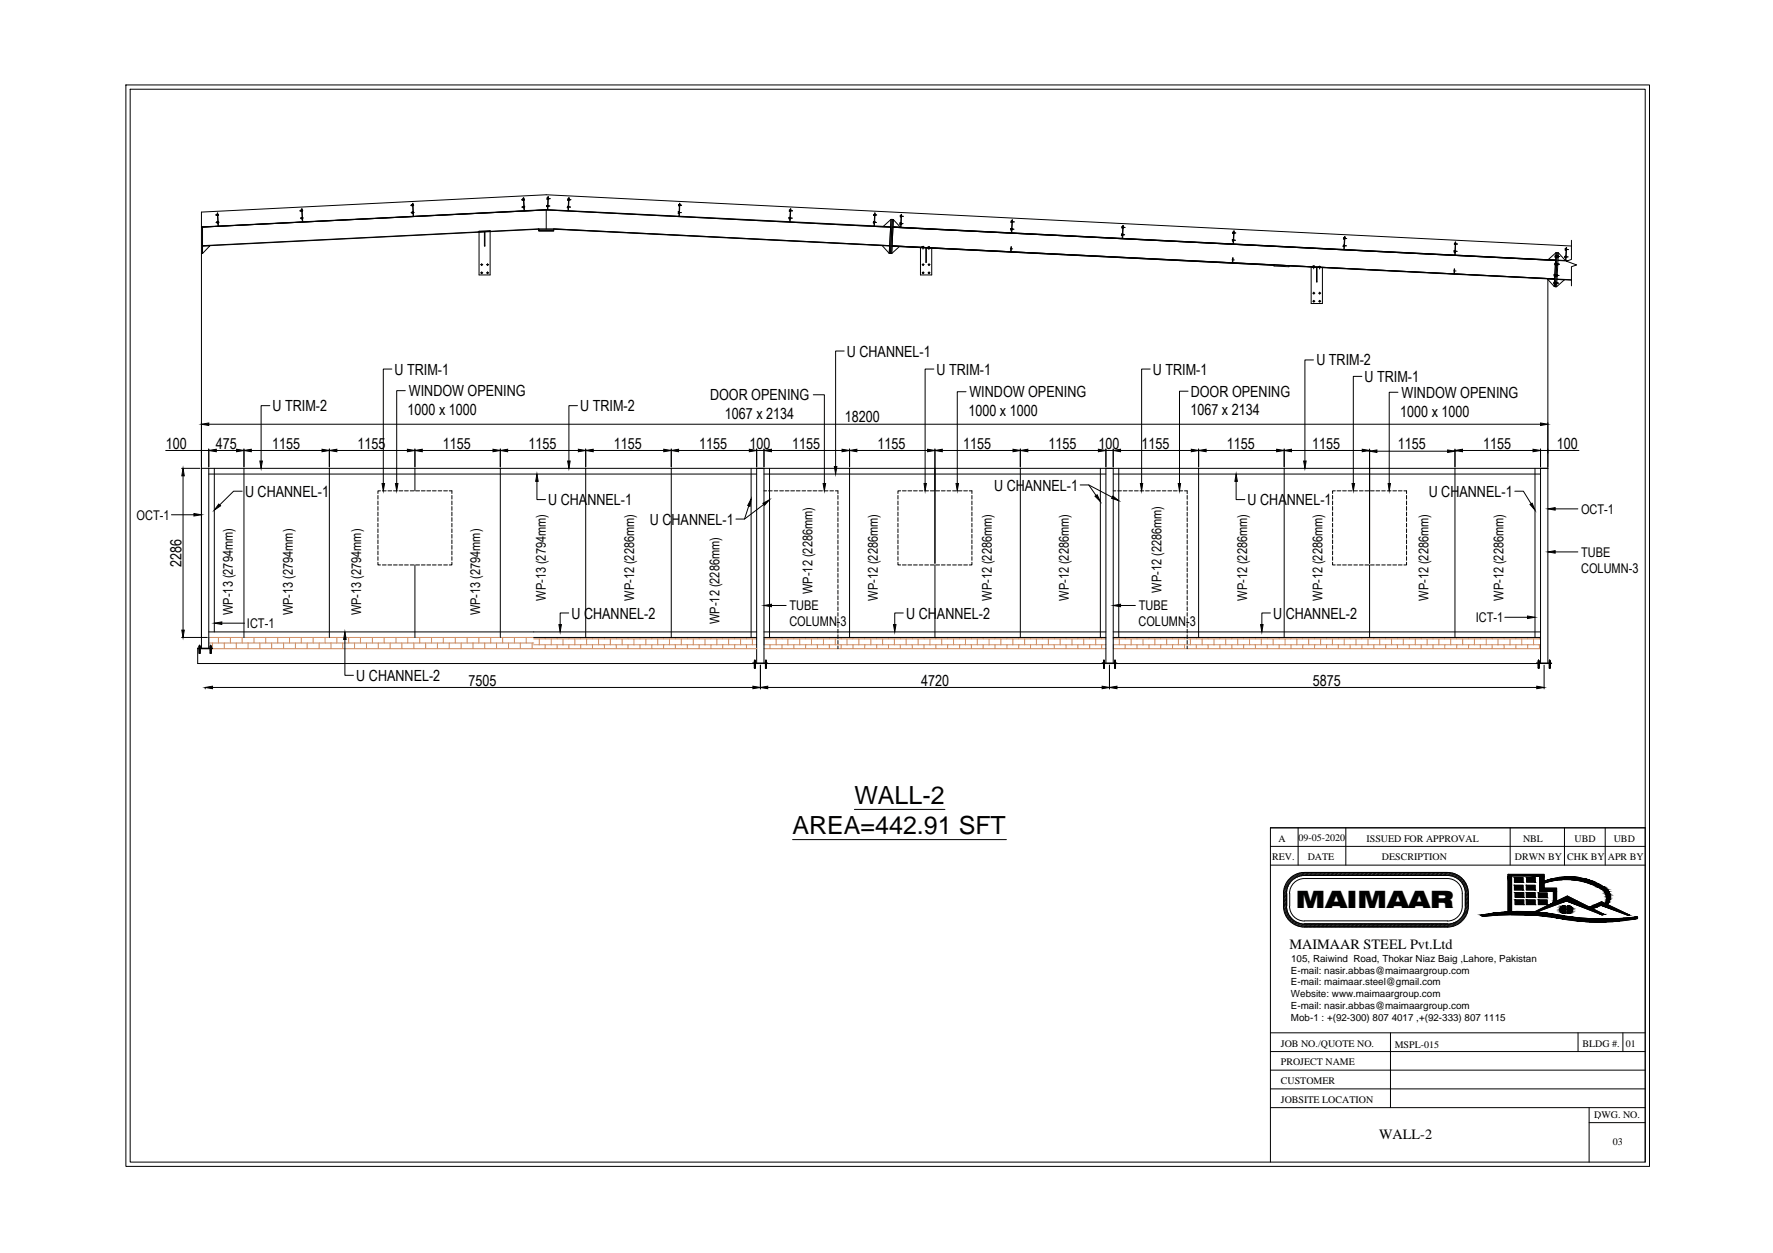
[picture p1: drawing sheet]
<svg xmlns="http://www.w3.org/2000/svg" width="420mm" height="297mm" viewBox="0 0 420 297" stroke-linecap="round" stroke-linejoin="round" font-family="sans-serif">
<defs><g id="words">
<g font-size="5.9">
<text x="202.5" y="190.7">WALL-2</text>
<text x="187.8" y="197.8">AREA=442.91 SFT</text>
</g>
<text font-size="5.7" x="307.1" y="215.2">MAIMAAR</text>
<g font-size="3.6">
<text x="93.5" y="88.8">U TRIM-1</text>
<text x="200.7" y="84.6">U CHANNEL-1</text>
<text x="221.9" y="88.8">U TRIM-1</text>
<text x="273.2" y="88.8">U TRIM-1</text>
<text x="311.9" y="86.6">U TRIM-2</text>
<text x="96.9" y="94">WINDOW OPENING</text>
<text x="168.3" y="94.9">DOOR OPENING</text>
<text x="229.7" y="94.2">WINDOW OPENING</text>
<text x="282.2" y="94.1">DOOR OPENING</text>
<text x="323.4" y="90.5">U TRIM-1</text>
<text x="332.1" y="94.3">WINDOW OPENING</text>
<text x="64.6" y="97.5">U TRIM-2</text>
<text x="96.6" y="98.4">1000 x 1000</text>
<text x="137.5" y="97.5">U TRIM-2</text>
<text x="171.8" y="99.3">1067 x 2134</text>
<text x="200.2" y="100.1">18200</text>
<text x="229.5" y="98.6">1000 x 1000</text>
<text x="282.1" y="98.5">1067 x 2134</text>
<text x="331.8" y="98.7">1000 x 1000</text>
<text x="39.3" y="106.4">100</text>
<text x="51.2" y="106.4">475</text>
<text x="64.5" y="106.4">1155</text>
<text x="84.7" y="106.4">1155</text>
<text x="105" y="106.4">1155</text>
<text x="125.3" y="106.4">1155</text>
<text x="145.5" y="106.4">1155</text>
<text x="165.7" y="106.4">1155</text>
<text x="177.6" y="106.4">100</text>
<text x="187.7" y="106.4">1155</text>
<text x="208" y="106.4">1155</text>
<text x="228.2" y="106.4">1155</text>
<text x="248.5" y="106.4">1155</text>
<text x="260.3" y="106.4">100</text>
<text x="270.5" y="106.4">1155</text>
<text x="290.7" y="106.4">1155</text>
<text x="311" y="106.4">1155</text>
<text x="331.2" y="106.5">1155</text>
<text x="351.5" y="106.4">1155</text>
<text x="368.9" y="106.4">100</text>
<text x="58.1" y="117.8">U CHANNEL-1</text>
<text x="129.9" y="119.8">U CHANNEL-1</text>
<text x="235.6" y="116.3">U CHANNEL-1</text>
<text x="295.6" y="119.8">U CHANNEL-1</text>
<text x="338.6" y="117.8">U CHANNEL-1</text>
<text x="154" y="124.4">U CHANNEL-1</text>
<text x="43" y="134.4" transform="rotate(-90 43 134.4)">2286</text>
<text x="135.4" y="146.7">U CHANNEL-2</text>
<text x="214.7" y="146.7">U CHANNEL-2</text>
<text x="301.7" y="146.7">U CHANNEL-2</text>
<text x="84.4" y="161.4">U CHANNEL-2</text>
<text x="111" y="162.6">7505</text>
<text x="218.3" y="162.6">4720</text>
<text x="311.1" y="162.6">5875</text>
</g>
<g font-size="3.4">
<text x="305.5" y="224.9">MAIMAAR STEEL Pvt.Ltd</text>
<text x="326.8" y="270.1">WALL-2</text>
</g>
<g font-size="3.2">
<text x="32.4" y="123.2">OCT-1</text>
<text x="374.7" y="121.8">OCT-1</text>
<text x="374.7" y="132">TUBE</text>
<text x="374.7" y="135.8">COLUMN-3</text>
<text x="129.4" y="142.4" transform="rotate(-90 129.4 142.4)">WP-13 (2794mm)</text>
<text x="150.3" y="142.4" transform="rotate(-90 150.3 142.4)">WP-12 (2286mm)</text>
<text x="192.5" y="140.8" transform="rotate(-90 192.5 140.8)">WP-12 (2286mm)</text>
<text x="208" y="142.4" transform="rotate(-90 208 142.4)">WP-12 (2286mm)</text>
<text x="235.1" y="142.4" transform="rotate(-90 235.1 142.4)">WP-12 (2286mm)</text>
<text x="253.3" y="142.4" transform="rotate(-90 253.3 142.4)">WP-12 (2286mm)</text>
<text x="275.2" y="140.5" transform="rotate(-90 275.2 140.5)">WP-12 (2286mm)</text>
<text x="295.5" y="142.4" transform="rotate(-90 295.5 142.4)">WP-12 (2286mm)</text>
<text x="313.4" y="142.4" transform="rotate(-90 313.4 142.4)">WP-12 (2286mm)</text>
<text x="338.5" y="142.4" transform="rotate(-90 338.5 142.4)">WP-12 (2286mm)</text>
<text x="356.3" y="142.4" transform="rotate(-90 356.3 142.4)">WP-12 (2286mm)</text>
<text x="55.2" y="145.8" transform="rotate(-90 55.2 145.8)">WP-13 (2794mm)</text>
<text x="58.5" y="148.9">ICT-1</text>
<text x="69.4" y="145.9" transform="rotate(-90 69.4 145.9)">WP-13 (2794mm)</text>
<text x="85.6" y="145.9" transform="rotate(-90 85.6 145.9)">WP-13 (2794mm)</text>
<text x="113.8" y="145.9" transform="rotate(-90 113.8 145.9)">WP-13 (2794mm)</text>
<text x="170.5" y="147.9" transform="rotate(-90 170.5 147.9)">WP-12 (2286mm)</text>
<text x="187.1" y="148.5">COLUMN-3</text>
<text x="187.1" y="144.6">TUBE</text>
<text x="269.8" y="148.5">COLUMN-3</text>
<text x="269.9" y="144.6">TUBE</text>
<text x="349.7" y="147.5">ICT-1</text>
</g>
<g font-size="2.4">
<text x="301.5" y="203.9">REV.</text>
<text x="303" y="199.5">A</text>
<text x="307.7" y="199.4">09-05-2020</text>
<text x="309.9" y="203.9">DATE</text>
<text x="323.8" y="199.5">ISSUED FOR APPROVAL</text>
<text x="327.5" y="203.9">DESCRIPTION</text>
<text x="359" y="203.9">DRWN BY</text>
<text x="360.9" y="199.5">NBL</text>
<text x="371.4" y="203.9">CHK BY</text>
<text x="373.2" y="199.5">UBD</text>
<text x="381" y="203.9">APR BY</text>
<text x="382.4" y="199.5">UBD</text>
<text x="303.5" y="248.1">JOB NO./QUOTE NO.</text>
<text x="330.5" y="248.4">MSPL-015</text>
<text x="375" y="248.1">BLDG #.</text>
<text x="385.3" y="248.1">01</text>
<text x="303.5" y="252.5">PROJECT NAME</text>
<text x="303.5" y="256.9">CUSTOMER</text>
<text x="303.5" y="261.4">JOBSITE LOCATION</text>
<text x="377.8" y="265">DWG. NO.</text>
<text x="382.2" y="271.3">03</text>
</g>
<g font-size="2.3">
<text x="306" y="228">105, Raiwind Road, Thokar Niaz Baig ,Lahore, Pakistan</text>
<text x="305.9" y="230.8">E-mail: nasir.abbas@maimaargroup.com</text>
<text x="305.9" y="233.6">E-mail: maimaar.steel@gmail.com</text>
<text x="305.9" y="236.5">Website: www.maimaargroup.com</text>
<text x="305.9" y="239.3">E-mail: nasir.abbas@maimaargroup.com</text>
<text x="305.9" y="242">Mob-1 : +(92-300) 807 4017 ,+(92-333) 807 1115</text>
</g>
</g></defs>
<!-- layer: brick HATCH -->
<g fill="none" stroke="#cd875b" stroke-width=".24">
<path d="M47.7 153.8h131.6M49.5 152.4h77M50.4 152.4v1.4M51.8 151.1v1.3M53.2 152.4v1.4M54.6 151.1v1.3M56 152.4v1.4M57.4 151.1v1.3M58.8 152.4v1.4M60.2 151.1v1.3M61.6 152.4v1.4M63 151.1v1.3"/>
<path d="M64.4 152.4v1.4M65.8 151.1v1.3M67.2 152.4v1.4M68.6 151.1v1.3M70 152.4v1.4M71.4 151.1v1.3M72.8 152.4v1.4M74.2 151.1v1.3M75.6 152.4v1.4M77 151.1v1.3M78.4 152.4v1.4M79.8 151.1v1.3"/>
<path d="M81.2 152.4v1.4M82.6 151.1v1.3M84 152.4v1.4M85.4 151.1v1.3M86.9 152.4v1.4M88.3 151.1v1.3M89.6 152.4v1.4M91 151.1v1.3M92.4 152.4v1.4M93.8 151.1v1.3M95.2 152.4v1.4M96.6 151.1v1.3"/>
<path d="M98.1 152.4v1.4M99.5 151.1v1.3M100.9 152.4v1.4M102.3 151.1v1.3M103.7 152.4v1.4M105.1 151.1v1.3M106.5 152.4v1.4M107.9 151.1v1.3M109.3 152.4v1.4M110.7 151.1v1.3M112.1 152.4v1.4M113.5 151.1v1.3"/>
<path d="M114.9 152.4v1.4M116.3 151.1v1.3M117.7 152.4v1.4M119.1 151.1v1.3M120.5 152.4v1.4M121.9 151.1v1.3M123.3 152.4v1.4M124.7 151.1v1.3M126.1 152.4v1.4M126.5 151.5h52.8M126.5 152.9h52.8M126.5 151.1h-77v2.7"/>
<path d="M127.8 151.5v1.4M129.2 151.1v.4M129.2 152.9v.9M130.6 151.5v1.4M132 151.1v.4M132 152.9v.9M133.4 151.5v1.4M134.8 151.1v.4M134.8 152.9v.9M136.2 151.5v1.4M137.6 151.1v.4M137.6 152.9v.9"/>
<path d="M139 151.5v1.4M140.4 151.1v.4M140.4 152.9v.9M141.8 151.5v1.4M143.2 151.1v.4M143.2 152.9v.9M144.6 151.5v1.4M146 151.1v.4M146 152.9v.9M147.4 151.5v1.4M148.8 151.1v.4M148.8 152.9v.9"/>
<path d="M150.2 151.5v1.4M151.7 151.1v.4M151.7 152.9v.9M153.1 151.5v1.4M154.5 151.1v.4M154.5 152.9v.9M155.9 151.5v1.4M157.3 151.1v.4M157.3 152.9v.9M158.7 151.5v1.4M160 151.1v.4M160 152.9v.9"/>
<path d="M161.4 151.5v1.4M162.9 151.1v.4M162.9 152.9v.9M164.3 151.5v1.4M165.7 151.1v.4M165.7 152.9v.9M167.1 151.5v1.4M168.5 151.1v.4M168.5 152.9v.9M169.9 151.5v1.4M171.3 151.1v.4M171.3 152.9v.9"/>
<path d="M172.7 151.5v1.4M174.1 151.1v.4M174.1 152.9v.9M175.5 151.5v1.4M176.9 151.1v.4M176.9 152.9v.9M178.3 151.5v1.4M181 151.5h81.1M181 152.9h81.1M181 153.8h81.1M181.1 151.5v1.4M182.5 151.1v.4"/>
<path d="M182.5 152.9v.9M183.9 151.5v1.4M185.3 151.1v.4M185.3 152.9v.9M186.7 151.5v1.4M188.1 151.1v.4M188.1 152.9v.9M189.5 151.5v1.4M190.9 151.1v.4M190.9 152.9v.9M192.3 151.5v1.4M193.7 151.1v.4"/>
<path d="M193.7 152.9v.9M195.1 151.5v1.4M196.5 151.1v.4M196.5 152.9v.9M197.9 151.5v1.4M199.3 151.1v.4M199.3 152.9v.9M200.7 151.5v1.4M202.1 151.1v.4M202.1 152.9v.9M203.5 151.5v1.4M204.9 151.1v.4"/>
<path d="M204.9 152.9v.9M206.4 151.5v1.4M207.8 151.1v.4M207.8 152.9v.9M209.2 151.5v1.4M210.6 151.1v.4M210.6 152.9v.9M211.9 151.5v1.4M213.3 151.1v.4M213.3 152.9v.9M214.7 151.5v1.4M216.2 151.1v.4"/>
<path d="M216.2 152.9v.9M217.6 151.5v1.4M219 151.1v.4M219 152.9v.9M220.4 151.5v1.4M221.8 151.1v.4M221.8 152.9v.9M223.2 151.5v1.4M224.6 151.1v.4M224.6 152.9v.9M226 151.5v1.4M227.4 151.1v.4"/>
<path d="M227.4 152.9v.9M228.8 151.5v1.4M230.2 151.1v.4M230.2 152.9v.9M231.6 151.5v1.4M233 151.1v.4M233 152.9v.9M234.4 151.5v1.4M235.8 151.1v.4M235.8 152.9v.9M237.2 151.5v1.4M238.6 151.1v.4"/>
<path d="M238.6 152.9v.9M240 151.5v1.4M241.4 151.1v.4M241.4 152.9v.9M242.8 151.5v1.4M244.2 151.1v.4M244.2 152.9v.9M245.6 151.5v1.4M247 151.1v.4M247 152.9v.9M248.4 151.5v1.4M249.8 151.1v.4"/>
<path d="M249.8 152.9v.9M251.2 151.5v1.4M252.6 151.1v.4M252.6 152.9v.9M254 151.5v1.4M255.4 151.1v.4M255.4 152.9v.9M256.8 151.5v1.4M258.2 151.1v.4M258.2 152.9v.9M259.7 151.5v1.4M261.1 151.1v.4"/>
<path d="M261.1 152.9v.9M263.8 151.5h101.3M263.8 152.9h101.3M263.8 153.8h101.3M263.8 151.1v.4M263.8 152.9v.9M265.2 151.5v1.4M266.6 151.1v.4M266.6 152.9v.9M268 151.5v1.4M269.4 151.1v.4M269.4 152.9v.9"/>
<path d="M270.9 151.5v1.4M272.3 151.1v.4M272.3 152.9v.9M273.7 151.5v1.4M275.1 151.1v.4M275.1 152.9v.9M276.5 151.5v1.4M277.9 151.1v.4M277.9 152.9v.9M279.3 151.5v1.4M280.7 151.1v.4M280.7 152.9v.9"/>
<path d="M282.1 151.5v1.4M283.5 151.1v.4M283.5 152.9v.9M284.9 151.5v1.4M286.3 151.1v.4M286.3 152.9v.9M287.7 151.5v1.4M289.1 151.1v.4M289.1 152.9v.9M290.5 151.5v1.4M291.9 151.1v.4M291.9 152.9v.9"/>
<path d="M293.3 151.5v1.4M294.7 151.1v.4M294.7 152.9v.9M296.1 151.5v1.4M297.5 151.1v.4M297.5 152.9v.9M298.9 151.5v1.4M300.3 151.1v.4M300.3 152.9v.9M301.7 151.5v1.4M303.1 151.1v.4M303.1 152.9v.9"/>
<path d="M304.5 151.5v1.4M305.9 151.1v.4M305.9 152.9v.9M307.3 151.5v1.4M308.7 151.1v.4M308.7 152.9v.9M310.1 151.5v1.4M311.5 151.1v.4M311.5 152.9v.9M313 151.5v1.4M314.4 151.1v.4M314.4 152.9v.9"/>
<path d="M315.8 151.5v1.4M317.1 151.1v.4M317.1 152.9v.9M318.5 151.5v1.4M319.9 151.1v.4M319.9 152.9v.9M321.3 151.5v1.4M322.7 151.1v.4M322.7 152.9v.9M324.2 151.5v1.4M325.6 151.1v.4M325.6 152.9v.9"/>
<path d="M327 151.5v1.4M328.4 151.1v.4M328.4 152.9v.9M329.8 151.5v1.4M331.2 151.1v.4M331.2 152.9v.9M332.6 151.5v1.4M334 151.1v.4M334 152.9v.9M335.4 151.5v1.4M336.8 151.1v.4M336.8 152.9v.9"/>
<path d="M338.2 151.5v1.4M339.6 151.1v.4M339.6 152.9v.9M341 151.5v1.4M342.4 151.1v.4M342.4 152.9v.9M343.8 151.5v1.4M345.2 151.1v.4M345.2 152.9v.9M346.6 151.5v1.4M348 151.1v.4M348 152.9v.9"/>
<path d="M349.4 151.5v1.4M350.8 151.1v.4M350.8 152.9v.9M352.2 151.5v1.4M353.6 151.1v.4M353.6 152.9v.9M355 151.5v1.4M356.4 151.1v.4M356.4 152.9v.9M357.8 151.5v1.4M359.2 151.1v.4M359.2 152.9v.9"/>
<path d="M360.6 151.5v1.4M362 151.1v.4M362 152.9v.9M363.4 151.5v1.4M364.8 151.1v.4M364.8 152.9v.9"/>
</g>
<!-- layer: Purlan -->
<g fill="none" stroke="#000" stroke-width=".24">
<path d="M47.7 60.1v91M49.5 111h317.3M49.5 112.4h129.8M50.8 111v38.8M178 111v40.1M181 112.4h81.1M182.4 111v40.1M260.8 111v40.1M263.8 112.4h101.3M265.1 111v40.1M363.8 111v40.1M49.5 149.8h129.8"/>
<path d="M126.5 151.1h52.8M181 149.8h81.1M181 151.1h81.1M263.8 149.8h101.3M263.8 151.1h101.3"/>
</g>
<!-- layer: at_Entity -->
<g fill="none" stroke="#000" stroke-width=".24">
<path d="M47.7 53.8l.3-.1v6.4h-.3zM48 58.3l1.8-.1-1.8 1.9zM48 53.8l81.4-4 81.7 4.1M51.1 51h.7M51.5 50.8h.1M51.5 50.5l.3 3.1zM51.5 50.8v.3M51.5 51.1h.1M51.6 51.1h.1M51.6 50.8h.1M51.6 52.8h.1M51.6 52.6h.1"/>
<path d="M51.6 50.8v.3M51.6 52.6v.2M51.7 52.8h.1M51.7 52.6h.1M51.7 52.6v.2M51.9 52.7h-.7M71.5 49.5l.2 3.1zM71.5 50.1h.1M71.5 49.8h.1M71.5 49.8v.3M71.6 50.1h.1M71.6 49.8h.1"/>
<path d="M71.6 51.8h.1M71.6 51.6h.1M71.6 49.8v.3M71.6 51.6v.2M71.7 51.8h.1M71.7 51.5h.1M71.7 51.5l-.1 .1M71.7 51.5v.3M71.7 49.9l-.6 .1M71.8 51.7h-.6M97.8 48.8h.1M97.8 48.5h.1"/>
<path d="M97.8 48.2l.2 3.1zM97.8 48.5v.3M97.9 48.8h.1M97.9 48.5h.1M97.9 50.5h.1M97.9 50.3h.1M97.9 48.5v.3M97.9 50.3v.2M97.9 50.2h.1M97.9 50.2v.1M97.9 50.2l.1 .3M98 50.5h.1"/>
<path d="M98 48.6l-.6 .1M98.1 50.4h-.7M113.5 55h.1M113.5 54.8l2.6-.1v10.5h-2.6zM114.8 54.9l-1.3 .1M114.8 54.9h.1v3.4h-.1zM116.1 54.8h.1M116.1 54.8l-1.3 .1M124 47.2h.1M124 46.9l.3 3zM124 47.2l.1 .2M124.1 47.4h.1"/>
<path d="M124.1 47.2h.1M124.1 49.2h.1M124.1 49h.1M124.1 47.2v.2M124.1 49v.2M124.2 49.2h.1M124.2 48.9h.1M124.2 48.9l-.1 .1M124.2 48.9v.3M124.3 47.3l-.7 .1M124.4 49.1h-.7M127.7 54.3h3.5v.3h-3.5z"/>
<path d="M127.7 54.6h3.5v.2h-3.5zM127.7 54.3l-79.7 3.9M127.7 54.3l-79.7 4M129.4 49.7l81.7 4M129.4 49.7l-81.7 4.1M129.4 49.7v4.6M129.6 48.8h.7M129.7 47.1h.7M129.7 49h.1M129.8 48.7h.1M129.8 48.7l-.1 .3M129.8 47.2h.1"/>
<path d="M129.8 49h.1M129.9 46.9h.1M129.9 48.7h.1M129.9 46.6l-.1 3.1zM129.9 46.9l-.1 .3M129.9 48.7l-.1 .3M129.9 47.2h.1M129.9 46.9v.3M131.2 54.3l79.6 3.9M131.2 54.3l79.6 4M134.5 49.1h.7M134.6 47.3l.7 .1"/>
<path d="M134.6 49.2h.1M134.7 48.9h.1M134.7 48.9l.1 .1M134.7 48.9l-.1 .3M134.7 47.4h.1M134.7 49.2h.1M134.8 47.2h.1M134.8 49h.1M134.8 46.9l-.2 3zM134.8 47.2l-.1 .2M134.8 49l-.1 .2M134.8 47.4h.1"/>
<path d="M134.9 47.2h.1M134.9 47.2l-.1 .2M160.8 50.4h.6M160.9 48.6l.6 .1M160.9 50.5h.1M160.9 50.2h.1M160.9 50.2l.1 .1M160.9 50.2v.3M161 48.8h.1M161 48.5h.1M161 50.5h.1M161 50.3h.1"/>
<path d="M161 48.2l-.1 3.1zM161 48.5v.3M161 50.3v.2M161.1 48.8h.1M161.1 48.5h.1M161.1 48.5v.3M187.1 51.7h.6M187.1 49.9l.7 .1M187.2 51.8h.1M187.2 51.5h.1M187.2 51.5l.1 .1M187.2 51.5v.3"/>
<path d="M187.3 50.1h.1M187.3 49.8h.1M187.3 51.8h.1M187.3 51.6h.1M187.3 49.8v.3M187.3 51.6v.2M187.3 49.5l-.2 3.1zM187.4 50.1h.1M187.4 49.8h.1M187.4 49.8v.3M207 52.7h.7M207.1 51h.7"/>
<path d="M207.2 52.8h.1M207.2 52.6h.1M207.2 52.6v.2M207.2 51.1h.1M207.3 50.8h.1M207.3 52.6h.1M207.3 50.8l-.1 .3M207.3 52.6l-.1 .2M207.3 50.5l-.2 3.1zM207.3 51.1h.1M207.4 50.8h.1M207.4 50.8l-.1 .3"/>
<path d="M209.1 58.2l1.6 1.9M210.8 58.2v.1M210.8 58.3l-.1 1.8M211.1 53.7v.2M211.1 53.9l-.3 4.3M211.1 52v1.7M211.1 52l-1.8 1.7M211.1 52h.3M211.1 52l-.4 8.1M211.4 58.3l157 7.8M211.4 58.3l90.5 4.5M211.4 58.3l90.5 4.6"/>
<path d="M211.4 52l.3 .1M211.4 52l-.4 8.1M211.6 53.8l157.1 7.9M211.6 53.8l157.1 8M211.7 52.1l-.4 8M211.7 52.1l1.7 1.8-1.8-.1M213.1 58.4l-1.8 1.7M213.3 53h.7M213.4 51.3h.7M213.5 53.2h.1M213.5 52.9h.1M213.5 52.9v.3"/>
<path d="M213.6 51.4h.1M213.6 51.1h.1M213.6 53.2h.1M213.6 52.9h.1M213.6 51.1v.3M213.6 52.9v.3M213.6 50.8l-.2 3.1zM218.1 58.7v6.5h2.7v-6.4M218.6 58.6h.1M218.6 58.5h.1M218.6 58.7h.1M218.6 58.5v.2"/>
<path d="M218.6 58.6h.3M218.6 58.5h.3M218.6 58.7h.3M218.8 58.4l-.1 .7M218.9 58.5h.1M218.9 58.6h.1M218.9 58.7h.1M218.9 58.5v.2M219.4 58.7h.1v3.5h-.1zM220 58.7h.1M220 58.6h.1M220 58.8h.1"/>
<path d="M220 58.6v.2M220 58.7h.3M220 58.6h.3M220 58.8h.3M220.2 58.4l-.1 .8M220.3 58.6h.1M220.3 58.7h.1M220.3 58.8h.1M220.3 58.6v.2M239.4 59h.6M239.5 59.5h.1M239.6 59.1h.1"/>
<path d="M239.6 58.8h.1M239.6 54.3h.7M239.6 58.5l-.1 1.2zM239.7 52.6h.7M239.7 54.5h.1M239.7 54.2h.1M239.7 54.2v.3M239.8 52.7h.1M239.8 52.4h.1M239.8 54.5h.1M239.8 54.2h.1M239.8 52.4v.3"/>
<path d="M239.8 54.2v.3M239.8 52.1l-.1 3.1zM239.9 52.7h.1M239.9 52.4h.1M239.9 52.4v.3M265.8 55.6l.7 .1M265.9 53.9h.7M266 55.8h.1M266 55.5h.1M266 55.5v.3M266.1 54h.1M266.1 55.8h.1"/>
<path d="M266.1 53.7h.1M266.1 55.5h.1M266.1 53.7v.3M266.1 55.5v.3M266.1 53.5v3h-.2zM266.2 54h.1M266.2 53.7h.1M266.2 53.7v.3M292.1 56.9l.7 .1M292.2 55.2h.6M292.3 57.1h.1M292.3 56.8h.1"/>
<path d="M292.3 56.8v.3M292.3 55.3h.1M292.3 55.1h.1M292.3 55.1v.2M292.4 54.8l-.2 3zM292.4 55.3h.1M292.4 55.1h.1M292.4 55.1v.2M318.4 58.2l.7 .1M318.5 56.5h.6M318.5 58.4h.1M318.5 58.2h.1"/>
<path d="M318.5 58.2v.2M318.6 56.6h.1M318.6 58.4h.1M318.6 56.4h.1M318.6 58.2h.1M318.6 56.1l-.1 3zM318.6 56.4v.2M318.6 58.2v.2M318.7 56.6h.1M318.7 56.4h.1M318.7 56.4v.2M344.7 59.5l.6 .1"/>
<path d="M344.7 57.8l.7 .1M344.8 59.7h.1M344.8 59.5h.1M344.8 59.5v.2M344.9 57.9h.1M344.9 57.7h.1M344.9 59.7h.1M344.9 59.5h.1M344.9 57.4l-.2 3zM344.9 57.7v.2M344.9 59.5v.2M345 57.9h.1"/>
<path d="M345 57.7h.1M345 57.7v.2M368.8 59.9l-1.9 1.6 1.8 .2M368.8 59.9l-.1 1.8M368.8 59.9h.2M368.8 59.9l-.5 8M369 59.9l-.4 8.1M369 59.9h.3M369.3 59.9l-.4 8.1M369.3 59.9l1.7 1.9M371 59.1l.7 .1M371.1 59.3h.1"/>
<path d="M371.1 59h.1M371.1 59v.3M371.2 58.7l-.2 3.1zM371.2 59.3h.1M371.2 59h.1M371.2 59v.3M113.9 62.7h.5M113.9 64.7h.5M114.2 62.5v.5M114.2 64.4v.5M115.3 62.7h.5M115.3 64.7h.5"/>
<path d="M115.6 62.5v.5M115.6 64.4v.5M210.7 60.1h.3M211 60.1h.3M218.5 62.7h.5M218.5 64.7h.5M218.8 62.5v.5M218.8 64.4v.5M219.9 62.7h.5M219.9 64.7h.5M220.2 62.5v.5M220.2 64.4v.5"/>
<path d="M292 61.6h.5M292 62.1h.1M292.1 61.7l.1 .1M292.1 61.5h.1M292.1 61.2h.1l-.2 1.1zM301.9 62.8v.3l3.6 .1v-.2M301.9 62.8l3.6 .2M305.5 63l62.9 3.1M305.5 63.1l62.9 3.1M310.7 63.3v8.7h2.7v-8.6M311.1 69.5h.5M311.1 71.4h.5"/>
<path d="M311.2 63.3h.1M311.2 63.1h.1M311.2 63.4h.1M311.2 63.1v.3M311.2 63.4h.3M311.2 63.3h.3M311.2 63.1h.3M311.3 63v.7M311.3 69.2v.6M311.3 71.2v.5M311.5 63.1h.1M311.5 63.3h.1"/>
<path d="M311.5 63.4h.1M311.5 63.1v.3M312 63.4v3.4h.1v-3.4h-.1M312.5 69.5h.5M312.5 71.4h.5M312.6 63.3h.1M312.6 63.2h.1M312.6 63.4h.1M312.6 63.2v.2M312.6 63.3h.3M312.6 63.2h.3M312.6 63.4h.3"/>
<path d="M312.7 63.1v.7M312.7 69.2v.6M312.7 71.2v.5M312.9 63.2h.1M312.9 63.3h.1M312.9 63.4h.1M312.9 63.2v.2M344.5 64.2h.5M344.6 64.8h.1M344.6 64.3l.1 .1M344.6 64.1h.1M344.6 63.8l.1 1.1z"/>
<path d="M366.8 66.3v44.7M368.2 67.1h1.1M368.3 65.2l1.1 .1M368.3 67.9l.3 .1M368.4 67.3h.1M368.4 66.9h.1M368.4 67.3h.5M368.4 66.9h.3M368.4 66.9v.4M368.4 66.2l-.1 1.7M368.4 66.1v.1M368.4 62.6h1.2"/>
<path d="M368.4 66.2l-1.7-.1 1.6 1.8M368.5 65.4h.1M368.5 65.1h.1M368.5 65.1v.3M368.5 65.4h.3M368.5 65.1h.3M368.5 60.8h1.1M368.6 62.8h.1M368.6 62.8h.3M368.6 62.4h.1M368.6 62.4l.3 .1M368.6 62.4v.4"/>
<path d="M368.6 68h.3M368.7 60.9h.1M368.7 67.3h.1M368.7 66.9h.1M368.7 61.7l-.3 4.4M368.7 60.9h.6M368.7 66.9l.3 .1M368.7 66.9v.4M368.7 60.6h.1M368.7 60.6h.3M368.7 60.6v.3M368.8 65.4h.1"/>
<path d="M368.8 65.1h.1M368.8 65.4h.2M368.8 65.1h.2M368.8 65.1v.3M368.9 62.8h.1M368.9 62.5h.1M368.9 62.8h.2M368.9 62.5h.3M368.9 62.5v.3M368.9 67.3h.1M369 60.9h.1M369 60.6h.1"/>
<path d="M369 67h.1M369 60.6h.3M369 60.6v.3M369 67l-.1 .3M369 65.4h.1M369 65.1h.1M369 65.1v.3M369.1 62.8h.1M369.2 62.5h.1M369.2 62.5l-.1 .3M369.3 60.9h.1M369.3 60.6h.1"/>
<path d="M369.3 60.6v.3M370.7 66.3l-1.8 1.7M370.9 60.9h.7M371 61h.1M371 60.8h.1M371 60.8v.2M371.1 61h.1M371.1 60.8h.1M371.1 60.8v.2M371.6 61.8l-2.4-.1 2.2 .2M372.4 66.3l-3.4-.1 3.4 .2"/>
<circle cx="114.1" cy="62.7" r=".11"/>
<circle cx="114.1" cy="64.7" r=".11"/>
<circle cx="115.5" cy="62.7" r=".11"/>
<circle cx="115.5" cy="64.7" r=".11"/>
<circle cx="218.7" cy="62.7" r=".11"/>
<circle cx="218.7" cy="64.7" r=".11"/>
<circle cx="220.1" cy="62.7" r=".11"/>
<circle cx="220.1" cy="64.7" r=".11"/>
<circle cx="311.3" cy="69.5" r=".11"/>
<circle cx="311.3" cy="71.4" r=".11"/>
<circle cx="312.7" cy="69.5" r=".11"/>
<circle cx="312.7" cy="71.4" r=".11"/>
</g>
<!-- layer: Outer Line -->
<path d="M129.4 49.8l-81.4 4M211.4 58.4l90.5 4.5M372.4 57v4.5l-1.2 .4 2.4 .9-1.2 .4v4.6M47.7 153.7v-42.7h1.8v42.7M179.3 157.2v-46.2h1.7v46.2M262.1 157.2v-46.2h1.7v46.2M365.1 157.2v-46.2h1.7v46.2" fill="none" stroke="#000" stroke-width=".24"/>
<!-- layer: Roof Sheet1 -->
<path d="M47.7 50.3l81.7-4.1 243 12.1" fill="none" stroke="#000" stroke-width=".24"/>
<!-- layer: HATCH -->
<path d="M46.8 153.8v3.5h317.4" fill="none" stroke="#000" stroke-width=".24"/>
<!-- layer: Thin -->
<g fill="#000" stroke="#000" stroke-width=".24">
<path d="M51.8 119.5l.5 .4-1.5 1zM61.6 109.3h.6l-.3 1.7zM90.5 114.6h.6l-.3 1.8zM93.7 114.6h.6l-.3 1.8zM127.2 112.4l.3 1.7h-.6zM134.5 109.3h.6l-.3 1.7zM178 118.3l-.3 1.7-.5-.2zM180.8 119.3l1.6-.8-1.2 1.3zM195.1 114.6h.6l-.3 1.8zM197.7 110.6h.6l-.3 1.8zM219 114.6h.5l-.3 1.8zM226.6 114.6h.5l-.2 1.8z"/>
<path d="M259.5 117.6l.5-.3 .8 1.6zM263.7 117.6l1.4 1.1-1.7-.6zM270.2 114.6h.6l-.3 1.8zM279.2 114.6h.6l-.3 1.8zM292.9 112.4l.3 1.7h-.6zM308.9 109.3h.6l-.3 1.7zM320.4 114.6h.6l-.3 1.8zM329 114.6h.5l-.3 1.8zM362.6 119.6l.5-.3 .7 1.6zM46 121.7l1.7 .3-1.7 .3zM366.8 130.8l1.7-.3v.6zM366.8 120.6l1.7-.3v.6z"/>
<path d="M50.8 147.7l1.8-.3v.6zM81.7 149.8l.3 1.8h-.6zM132.4 148.1h.6l-.3 1.7zM181 143.5l1.8-.3v.6zM211.7 148.1h.6l-.3 1.7zM263.8 143.5l1.7-.3v.6zM298.7 148.1h.6l-.3 1.7zM362 146l1.8 .3-1.8 .3z"/>
</g>
<g fill="none" stroke="#000" stroke-width=".24">
<path d="M47.7 50.3v3.5M64 96.2h-2.1v13.1M92.9 87.5h-2.1v27.1M96 92.6h-2v22M136.8 96.2h-2v13.1M192.7 93.6h2.7v21M200.1 83.2h-2.1v27.4M221.3 87.5h-2.1v27.1M228.9 92.9h-2v21.7M272.6 87.5h-2.1v27.1M281.5 92.7h-2v21.9M311.3 85.3h-2.1v24"/>
<path d="M322.7 89.2h-2v25.4M331.3 93h-2.1v21.6M57.4 116.4h-2l-3.3 3.3M127.2 114.1v4.3h2.1M177.4 119.9l-1 3.1h-2M181 119.6l-4.6 3.4M256 115h2l5.6 2.9M258 115l1.7 2.5M292.9 114.1v4.3h2.1M359 116.4h2l1.8 3M40.6 122h5.4M368.5 130.8h5.4"/>
<path d="M368.5 120.6h5.4M52.6 147.7h5.3M81.7 151.6v8.5h2.1M134.8 145.3h-2.1v2.8M182.8 143.5h3.5M214.1 145.3h-2.1v2.8M265.5 143.5h3.6M301.1 145.3h-2.1v2.8M356.6 146.3h5.4"/>
</g>
<!-- layer: Base Plate -->
<path d="M46.8 153.7h3.6v.1h-3.6zM178.4 157.2h3.5v.1h-3.5zM261.2 157.2h3.5v.1h-3.5zM364.2 157.2h3.5v.1h-3.5z" fill="none" stroke="#000" stroke-width=".24"/>
<!-- layer: MISCEL -->
<g fill="none" stroke="#000" stroke-width=".24">
<path d="M47.2 153.1h.2v.2h-.2zM47.2 153.4h.2v.2h-.2zM47.2 153.7h.2v.1zM47.2 153.9h.2v.2h-.2zM47.2 154.5v.1h.2v-.1M47.2 154.7h.2v.2h-.2zM47.2 154.5h.2M47.2 154h.2M47.2 154.2h.2M47.2 154.2v.2M47.2 154.8h.2M47.2 153.5h.2"/>
<path d="M47.2 153.2h.2M47.2 153.3h.2M47.2 153.4h.2M47.3 154.5h.1M47.3 154.2h.1M47.3 154.3h.1M47.3 154.8h.1M47.3 153.6h.1M47.3 153.7h.1M47.3 153.9h.1M47.3 152.9v1.7M47.3 154.7v.2"/>
<path d="M47.3 153.4h.1M47.4 153.1h.1M47.4 154.3l-.2-.1h.2v.2h-.2M47.4 154.3l-.2 .1M47.4 154.8h-.2M49.8 154.5h.2M49.8 154.3l.2-.1h-.2v.2h.2M49.8 154h.2M49.8 153.9h.2v.2h-.2zM49.8 154.2h.2M49.8 153.1h.2v.2h-.2zM49.8 154.7h.2v.2h-.2z"/>
<path d="M49.8 154.8h.2M49.8 154.5v.1h.2v-.1M49.8 153.4h.2v.2h-.2zM49.8 153.7h.2v.1zM49.8 153.5h.2M49.8 153.2h.2M49.8 153.3h.2M49.8 153.4h.2M49.8 154.3l.2 .1M49.9 154.5h.1M49.9 154.2h.1M49.9 154.3h.1"/>
<path d="M49.9 154.8h.1M49.9 153.6h.1M49.9 153.7h.1M49.9 153.9h.1M49.9 153.4h.1M49.9 152.9v1.7M49.9 154.7v.2M50 153.1h.1M50 154.2v.2M178.8 156.7l.2-.1v.2h-.2zM178.8 157l.2-.1v.2zM178.8 157.2h.2v.1h-.2z"/>
<path d="M178.8 157.4h.2v.2h-.2zM178.8 157.7h.2v.2M178.8 158h.2v.1h-.2zM178.8 158.2h.2v.2h-.2zM178.8 158h.2M178.8 157.8h.2M178.8 158.3h.2M178.8 158.2h.2M178.8 157.2h.2M178.8 157.3h.2M178.8 156.7h.2M178.8 157.8h.1"/>
<path d="M178.8 157.9h.1M178.8 158.2h.1M178.8 158.4h.1M178.8 158.1h.1M178.8 157.1h.1M178.8 157.5h.1M178.8 156.7h.1M178.8 156.9h.1M178.8 157h.1M178.9 158l-.1 .1M178.9 157.6h-.1M178.9 157.7h-.1"/>
<path d="M178.9 156.4v.1M178.9 156.6v1.5M178.9 158.2v.2M179 157.5l-.2 .1h.2M179 157.7h-.2v.2M179 156.7l-.2 .1M179 156.9h-.2M181.4 158h.2M181.4 157.9h.2v.2h-.2zM181.4 157.5l.2 .1h-.2M181.4 157.4h.2v.2h-.2zM181.4 157.7h.2v.2"/>
<path d="M181.4 157.8h.2M181.4 158.3h.2M181.4 158.2h.2v.2h-.2zM181.4 158.2h.2M181.4 156.9l.2 .1zM181.4 157.2h.2v.1h-.2zM181.4 157.2h.2M181.4 157.3h.2M181.4 156.7h.2M181.4 156.7l.2 .1M181.4 156.9h.2M181.4 156.6h.2v.2h-.2z"/>
<path d="M181.4 156.6v.1M181.5 157.8h.1M181.5 157.9h.1M181.5 158.2v.2M181.5 158.4h.1M181.5 157.1h.1M181.5 157.5h.1M181.5 156.7h.1M181.5 156.9h.1M181.5 157h.1M181.5 158v.1M181.5 157.6h.1"/>
<path d="M181.5 157.7h.1M181.5 156.6v1.5M181.5 156.4v.1M181.6 157.7h-.2v.2M261.5 158h.2M261.5 157.9h.2v.2h-.2zM261.5 157.4h.2v.2h-.2zM261.5 157.7h.2v.2M261.5 157.8h.2M261.5 156.6h.2v.2h-.2zM261.5 158.3h.2M261.5 158.3l.2-.1v.2z"/>
<path d="M261.5 158.2h.2M261.5 156.9l.2 .1zM261.5 157.2h.2v.1h-.2zM261.5 157.2h.2M261.5 157.3h.2M261.5 156.7h.2M261.6 157.8h.1M261.6 157.9h.1M261.6 158.2h.1M261.6 158.4h.1M261.6 158.1h.1M261.6 157.1h.1"/>
<path d="M261.6 157.5h.1M261.6 156.7h.1M261.6 156.9h.1M261.6 157h.1M261.6 156.4v.1M261.6 156.6v1.5M261.6 158.2v.2M261.6 158v.1M261.6 157.6h.1M261.6 157.7h.1M261.7 157.5l-.2 .1h.2M261.7 157.7h-.2v.2"/>
<path d="M261.7 156.7l-.2 .1M261.7 156.9h-.2M264.1 158h.3M264.1 157.9h.3v.2h-.3zM264.1 157.5l.3 .1h-.3M264.1 157.4h.3v.2h-.3zM264.1 157.7h.3v.2M264.1 157.8h.3M264.1 156.6h.2l.1 .2h-.3zM264.1 158.3h.3M264.1 158.2h.3v.2h-.3zM264.1 158.2h.3"/>
<path d="M264.1 156.9l.3 .1zM264.1 157.2h.3v.1h-.3zM264.1 157.2h.3M264.1 157.3h.3M264.1 156.7h.3M264.1 156.7l.3 .1M264.1 156.9h.3M264.2 157.8h.1M264.2 157.9h.1M264.2 158.4h.1M264.2 156.6l.1 1.5M264.2 157.1h.1"/>
<path d="M264.2 157.5h.1M264.2 156.7h.1M264.2 156.9h.1M264.2 157h.1M264.2 158l.1 .1M264.2 157.6h.1M264.2 157.7h.1M264.2 156.4v.1M264.3 158.2l-.1 .2M264.4 157.7h-.3v.2M364.5 158h.2M364.5 157.9h.2v.2h-.2z"/>
<path d="M364.5 157.4h.2v.2h-.2zM364.5 157.7h.2v.2M364.5 157.8h.2M364.5 156.6l.2 .1v.1h-.2zM364.5 158.3h.2M364.5 158.3l.2-.1v.2zM364.5 158.2h.2M364.5 156.9l.2 .1zM364.5 157.2h.2v.1h-.2zM364.5 157.2h.2M364.5 157.3h.2M364.5 156.7h.2"/>
<path d="M364.6 157.8h.1M364.6 157.9h.1M364.6 158.4h.1M364.6 156.6v1.5M364.6 157.1h.1M364.6 157.5h.1M364.6 156.7h.1M364.6 156.9h.1M364.6 157h.1M364.6 156.4v.1M364.6 158.2v.2M364.6 158v.1"/>
<path d="M364.6 157.6h.1M364.6 157.7h.1M364.7 156.6v.1M364.7 157.5l-.2 .1h.2M364.7 157.7h-.2v.2M364.7 156.7l-.2 .1M364.7 156.9h-.2M367.1 158h.3M367.1 157.9h.3v.2h-.3zM367.1 157.5l.3 .1h-.3M367.1 157.4h.3v.2h-.3zM367.1 157.7h.3v.2"/>
<path d="M367.1 157.8h.3M367.1 156.6h.2l.1 .2h-.3zM367.1 158.3h.3M367.1 158.2h.3v.2h-.3zM367.1 158.2h.3M367.1 156.9l.3 .1zM367.1 157.2h.3v.1h-.3zM367.1 157.2h.3M367.1 157.3h.3M367.1 156.7h.3M367.1 156.7l.3 .1M367.1 156.9h.3"/>
<path d="M367.2 157.8h.1M367.2 157.9h.1M367.2 158.2h.1M367.2 158.4h.1M367.2 158.1h.1M367.2 157.1h.1M367.2 157.5h.1M367.2 156.7h.1M367.2 156.9h.1M367.2 157h.1M367.2 158l.1 .1M367.2 157.6h.1"/>
<path d="M367.2 157.7h.1M367.2 156.4v.1M367.2 156.6v1.5M367.2 158.2v.2M367.4 157.7h-.3v.2"/>
</g>
<!-- layer: Wall Sheet -->
<g fill="none" stroke="#000" stroke-width=".24">
<path d="M57.8 111v40.1M78 111v40.1M98.3 111v5.4M118.6 111v40.1M138.8 111v40.1M159.1 111v40.1M201.3 111v40.1M221.6 111v5.4M241.8 111v40.1M284 111v40.1M304.3 111v40.1M324.6 111v5.4"/>
<path d="M344.8 111v40.1M98.3 133.9v17.2M221.6 133.9v17.2M324.6 133.9v17.2"/>
</g>
<!-- layer: Dimensions -->
<g fill="none" stroke="#000" stroke-width=".24">
<path d="M39.3 106.8h8.4M43 111h4.4M43.4 112.8v36.6M47.7 100.2v10.5M49.5 106.8h-1.8h1.8M49.5 100.6h315.6M49.5 106.5v4.2M51.3 106.8h4.8M57.8 106.5v4.2M59.5 106.8h16.8M78 106.5v4.2M79.8 106.8h16.7"/>
<path d="M98.3 106.5v4.2M100.1 106.8h16.7M118.6 106.5v4.2M120.3 106.8h16.8M138.8 106.5v4.2M140.6 106.8h16.7M159.1 106.5v4.2M160.8 106.8h16.8M179.3 106.8h1.7M179.3 106.5v4.2M181 106.5v4.2M182.8 106.8h16.7"/>
<path d="M201.3 106.5v4.2M203.1 106.8h16.7M221.6 106.5v27M223.3 106.8h16.8M241.8 106.5v4.2M243.6 106.8h16.7M262.1 106.8h1.7M262.1 106.5v4.2M263.8 106.5v4.2M265.5 106.8h16.8M284 106.5v4.2M285.8 106.8h16.7"/>
<path d="M304.3 106.5v4.2M306.1 106.8h16.7M324.6 106.5v27M326.3 107h16.8M344.8 106.5v4.2M346.6 106.8h16.7M365.1 106.8h1.7h-1.7M365.1 106.5v4.2M366.8 100.2v10.5M366.8 106.8h7.4M43 151.1h6.1M180.2 157.7v5.6"/>
<path d="M262.9 157.7v5.6M365.9 157.7v5.6M48.6 163.1v.2M50.4 163h128M181.9 163h79.3M264.7 163h99.5"/>
</g>
<g fill="#000" stroke="#000" stroke-width=".24">
<path d="M43.4 111l.3 1.8h-.6zM47.7 100.6l1.8-.3v.6zM49.5 106.8l1.8-.3v.6zM56.1 106.5l1.7 .3-1.7 .3zM57.8 106.8l1.7-.3v.6zM76.3 106.5l1.7 .3-1.7 .3zM78 106.8l1.8-.3v.6zM96.5 106.5l1.8 .3-1.8 .3zM98.3 106.8l1.8-.3v.6zM116.8 106.5l1.8 .3-1.8 .3zM118.6 106.8l1.7-.3v.6zM137.1 106.5l1.7 .3-1.7 .3z"/>
<path d="M138.8 106.8l1.8-.3v.6zM157.3 106.5l1.8 .3-1.8 .3zM159.1 106.8l1.7-.3v.6zM177.6 106.5l1.7 .3-1.7 .3zM181 106.8l1.8-.3v.6zM199.5 106.5l1.8 .3-1.8 .3zM201.3 106.8l1.8-.3v.6zM219.8 106.5l1.8 .3-1.8 .3zM221.6 106.8l1.7-.3v.6zM240.1 106.5l1.7 .3-1.7 .3zM241.8 106.8l1.8-.3v.6zM260.3 106.5l1.8 .3-1.8 .3z"/>
<path d="M263.8 106.8l1.7-.3v.6zM282.3 106.5l1.7 .3-1.7 .3zM284 106.8l1.8-.3v.6zM302.5 106.5l1.8 .3-1.8 .3zM304.3 106.8l1.8-.3v.6zM322.8 106.5l1.8 .3-1.8 .3zM324.6 107l1.7-.3v.6zM343.1 106.7l1.7 .3-1.7 .3zM344.8 106.8l1.8-.3v.6zM363.3 106.5l1.8 .3-1.8 .3zM365.1 100.3l1.7 .3-1.7 .3zM43.1 149.4h.6l-.3 1.7z"/>
<path d="M48.6 163l1.8-.3v.6zM178.4 162.7l1.8 .3-1.8 .3zM180.2 163l1.7-.3v.6zM261.2 162.7l1.7 .3-1.7 .3zM262.9 163l1.8-.3v.6zM364.2 162.7l1.7 .3-1.7 .3z"/>
</g>
<!-- layer: Dash -->
<g fill="none" stroke="#000" stroke-width=".24">
<path d="M89.6 117.5v.8M89.6 118.8v.9M90.2 116.4h-.6v.6M90.6 116.4h.9M91.9 116.4h.9M93.2 116.4h.9M94.6 116.4h.8M95.9 116.4h.9M97.2 116.4h.9M98.5 116.4h.9M99.9 116.4h.8M101.2 116.4h.9"/>
<path d="M102.5 116.4h.9M103.8 116.4h.9M105.1 116.4h.9M106.5 116.4h.6v.6M107.1 117.5v.8M107.1 118.8v.9M181 116.4h.7M182.1 116.4h.9M183.5 116.4h.8M184.8 116.4h.9M186.1 116.4h.9M187.4 116.4h.9"/>
<path d="M188.7 116.4h.9M190.1 116.4h.8M191.4 116.4h.9M192.7 116.4h.9M194 116.4h.9M195.3 116.4h.9M196.7 116.4h.8M198 116.4h.6v.6M198.6 117.5v.8M198.6 118.8v.9M212.8 117.5v.8M212.8 118.8v.9"/>
<path d="M213.4 116.4h-.6v.6M213.9 116.4h.8M215.2 116.4h.9M216.5 116.4h.9M217.8 116.4h.9M219.1 116.4h.9M220.5 116.4h.8M221.8 116.4h.9M223.1 116.4h.9M224.4 116.4h.9M225.7 116.4h.9M227.1 116.4h.9"/>
<path d="M228.4 116.4h.9M229.7 116.4h.6v.6M230.3 117.5v.8M230.3 118.8v.9M263.8 116.4h.6M264.9 116.4h.9M266.2 116.4h.9M267.5 116.4h.9M268.8 116.4h.9M270.2 116.4h.8M271.5 116.4h.9M272.8 116.4h.9"/>
<path d="M274.1 116.4h.9M275.4 116.4h.9M276.8 116.4h.9M278.1 116.4h.9M279.4 116.4h.9M280.7 116.4h.6v.6M281.3 117.5v.8M281.3 118.8v.9M315.8 117.5v.8M315.8 118.8v.9M316.4 116.4h-.6v.6M316.9 116.4h.8"/>
<path d="M318.2 116.4h.9M319.5 116.4h.9M320.8 116.4h.9M322.1 116.4h.9M323.5 116.4h.8M324.8 116.4h.9M326.1 116.4h.9M327.4 116.4h.9M328.7 116.4h.9M330.1 116.4h.8M331.4 116.4h.9M332.7 116.4h.6v.6"/>
<path d="M333.3 117.5v.8M333.3 118.8v.9M89.6 133.3v.6h.6M89.6 120.1v.9M89.6 121.4v.9M89.6 122.7v.9M89.6 124.1v.8M89.6 125.4v.9M89.6 126.7v.9M89.6 128v.9M89.6 129.3v.9M89.6 130.6v.9"/>
<path d="M89.6 132v.8M90.6 133.9h.9M91.9 133.9h.9M93.2 133.9h.9M94.6 133.9h.8M95.9 133.9h.9M97.2 133.9h.9M98.5 133.9h.9M99.9 133.9h.8M101.2 133.9h.9M102.5 133.9h.9M103.8 133.9h.9"/>
<path d="M105.1 133.9h.9M107.1 133.3v.6h-.6M107.1 120.1v.9M107.1 121.4v.9M107.1 122.7v.9M107.1 124.1v.8M107.1 125.4v.9M107.1 126.7v.9M107.1 128v.9M107.1 129.3v.9M107.1 130.6v.9M107.1 132v.8"/>
<path d="M198.6 120.1v.9M198.6 121.4v.9M198.6 122.8v.8M198.6 124.1v.9M198.6 125.4v.9M198.6 126.7v.9M198.6 128v.9M198.6 129.4v.8M198.6 130.7v.9M198.6 132v.9M198.6 133.3v.9M198.6 134.6v.9"/>
<path d="M198.6 136v.8M198.6 137.3v.9M198.6 138.6v.9M198.6 139.9v.9M212.8 133.3v.6h.6M212.8 120.1v.9M212.8 121.4v.9M212.8 122.7v.9M212.8 124.1v.8M212.8 125.4v.9M212.8 126.7v.9M212.8 128v.9"/>
<path d="M212.8 129.3v.9M212.8 130.6v.9M212.8 132v.8M213.9 133.9h.8M215.2 133.9h.9M216.5 133.9h.9M217.8 133.9h.9M219.1 133.9h.9M220.5 133.9h.8M221.8 133.9h.9M223.1 133.9h.9M224.4 133.9h.9"/>
<path d="M225.7 133.9h.9M227.1 133.9h.9M228.4 133.9h.9M230.3 133.3v.6h-.6M230.3 120.1v.9M230.3 121.4v.9M230.3 122.7v.9M230.3 124.1v.8M230.3 125.4v.9M230.3 126.7v.9M230.3 128v.9M230.3 129.3v.9"/>
<path d="M230.3 130.6v.9M230.3 132v.8M281.3 120.1v.9M281.3 121.4v.9M281.3 122.8v.8M281.3 124.1v.9M281.3 125.4v.9M281.3 126.7v.9M281.3 128v.9M281.3 129.4v.8M281.3 130.7v.9M281.3 132v.9"/>
<path d="M281.3 133.3v.9M281.3 134.6v.9M281.3 136v.8M281.3 137.3v.9M281.3 138.6v.9M281.3 139.9v.9M315.8 133.3v.6h.6M315.8 120.1v.9M315.8 121.4v.9M315.8 122.7v.9M315.8 124.1v.8M315.8 125.4v.9"/>
<path d="M315.8 126.7v.9M315.8 128v.9M315.8 129.3v.9M315.8 130.6v.9M315.8 132v.8M316.9 133.9h.8M318.2 133.9h.9M319.5 133.9h.9M320.8 133.9h.9M322.1 133.9h.9M323.5 133.9h.8M324.8 133.9h.9"/>
<path d="M326.1 133.9h.9M327.4 133.9h.9M328.7 133.9h.9M330.1 133.9h.8M331.4 133.9h.9M333.3 133.3v.6h-.6M333.3 120.1v.9M333.3 121.4v.9M333.3 122.7v.9M333.3 124.1v.8M333.3 125.4v.9M333.3 126.7v.9"/>
<path d="M333.3 128v.9M333.3 129.3v.9M333.3 130.6v.9M333.3 132v.8M198.6 141.3v.8M198.6 142.6v.9M198.6 143.9v.9M198.6 145.2v.9M198.6 146.5v.9M198.6 147.9v.8M198.6 149.2v.9M198.6 150.5v.9"/>
<path d="M198.6 151.8v.9M198.6 153.1v.7M281.3 141.3v.8M281.3 142.6v.9M281.3 143.9v.9M281.3 145.2v.9M281.3 146.5v.9M281.3 147.9v.8M281.3 149.2v.9M281.3 150.5v.9M281.3 151.8v.9M281.3 153.1v.7"/>
</g>
<!-- layer: 0 -->
<g fill="none" stroke="#000" stroke-width=".24">
<path d="M29.8 20.1h361.1v256.4h-361.1zM30.8 21.2h359.1v254.3h-359.1zM307.6 196.2v8.9M318.9 196.2v8.9M357.9 196.2v8.8M370.7 196.2v8.9M380.4 196.2v8.9M301.1 205.1h88.8M301.1 200.6h88.8M351.6 217.2l-.7-.2a54.1 54.1 0 0 1 21.2 .4 61.4 61.4 0 0 0 15.9 0v.4a51.7 51.7 0 0 1-17.2 .2M351.6 217.2a66.2 66.2 0 0 1 19.2 .7M358.2 207.7v8.4"/>
<path d="M358.9 208.1h2v1.1h-2zM358.9 209.9h2v1.1h-2zM359.1 211.6h2v1.1h-2zM359.1 213.3h2v1.1h-2zM361.7 209.9h2.1v1.1h-2.1zM361.7 211.6h2.1v1.1h-2.1zM361.7 213.3h2.1v1.1h-2.1zM361.8 208h2v1.1h-2zM363.6 216.2l7.8-3.8 8.7 4.4-.4 .1M364.1 216.2l7.1-2.6 8.5 3.3M364.6 213.3h2v1.1h-2zM364.6 211.7h2v1.1h-2z"/>
<path d="M364.9 207.9v3.4h3.2v2.7M365.9 209a15.6 15.6 0 0 1 15.1 2 2.69 2.69 0 0 1-.1 3.4M365.9 209.4a16.5 16.5 0 0 1 14 1.6M368.1 214l.8-.4v-3h-3v-3.3h-8.5v8.8M370.9 214.8a.91 .91 0 0 0-1.3 .9 .91 .91 0 0 0 1.3 .8M370.9 214.8v1.7M371.4 214.8a.91 .91 0 0 1 1.2 .9 .91 .91 0 0 1-1.2 .8M371.4 214.8v1.7M376.7 215l2.8-1.2 6.7 3.1-.5 .1-6.3-2.4-2 .8M379.7 216.9h.1M379.9 211a2.86 2.86 0 0 1 .5 3.2M301.1 253.7h88.8"/>
<path d="M301.1 249.3h88.8M301.1 244.8h88.8M301.1 258.1h88.8M329.5 244.8v17.8M374 244.8v4.5M384.6 244.8v4.5M301.1 262.6h88.8M301.1 275.5v-79.3h88.8v79.3M376.6 266.1h13.3M376.6 262.6v12.9M378.8 265.2h.1"/>
</g>
<g fill="#000" stroke="#000" stroke-width=".24">
<path d="M350.9 216.9h3.9l-2.9 .3zM357.4 216.1h.8zM358.7 216.1h3.6zM363.6 216.2h.6zM357.4 207.3h8.5zM365.9 209h1l-1 .3zM368.1 213.6h.8l-.4 .2zM370.3 216.5h.6zM371.2 213.6h2.5l6.4 3.2zM369 213.6l2.4-1.2 2.3 1.2zM371.4 214.8h.7zM370.8 207.8h1.8z"/>
<path d="M375.7 218.5h6.6zM377.7 214.6h1.7l-1 .4zM379.4 214.6h1.9l4.9 2.3zM377.7 214.6l1.8-.8 1.8 .8zM380.6 213.9h.7l-.3 .3zM387.3 217.4l.7-.1z"/>
<path d="M350.9 216.9h3.9zM351 216.9h3.9z"/>
<path d="M350.9 216.9l.3 .3h.7zM351.2 217.2h.7z"/>
<path d="M351 216.9h3.9l-3.2-.1zM351.7 216.8h6.3l-3.1 .1z"/>
<path d="M351.7 216.8h17.2l-16.2-.2zM352.7 216.6h15.3l.9 .2z"/>
<path d="M352.7 216.6h15.3l-14.2-.1zM353.8 216.5h12.9l1.3 .1z"/>
<path d="M353.8 216.5h12.9l-11.1-.2zM355.6 216.3h9.6l1.5 .2z"/>
<path d="M355.6 216.3h9.6l-8.6-.1zM356.6 216.2l8.6 .1z"/>
<path d="M356.6 216.2h7.1zM358.7 216.1l5 .1z"/>
<path d="M357.4 207.3v.4h8.5zM357.4 207.3h8.5v.4z"/>
<path d="M357.4 207.7v8.4h.8zM357.4 207.7h.8v8.4z"/>
<path d="M357.4 216.1h.4zM357.4 216.1h.4z"/>
<path d="M358.9 208.1v1.1h2zM358.9 208.1h2v1.1z"/>
<path d="M358.9 209.9v1.1h2zM358.9 209.9h2v1.1z"/>
<path d="M359.1 211.6v1.1h2zM359.1 211.6h2v1.1z"/>
<path d="M359.1 213.3v1.1h2zM359.1 213.3h2v1.1z"/>
<path d="M358 216.8l11.1 .1zM358 216.8l11.1 .1z"/>
<path d="M361.8 208v1.1h2zM361.8 208h2v1.1z"/>
<path d="M361.8 209.9v1.1h2zM361.8 209.9h2v1.1z"/>
<path d="M361.8 211.6v1.1h2zM361.8 211.6h2v1.1z"/>
<path d="M361.8 213.3v1.1h2zM361.8 213.3h2v1.1z"/>
<path d="M363.6 216.2h.6l4.3-2.4zM364.2 216.2l4.3-2.4h2.1z"/>
<path d="M363.6 216.2h.6zM363.9 216.2h.3z"/>
<path d="M361.3 216.9l8.9 .1zM361.3 216.9h7.8l1.1 .1z"/>
<path d="M364.6 211.7v1.1h2zM364.6 211.7h2v1.1z"/>
<path d="M364.6 213.3v1.1h2zM364.6 213.3h2v1.1z"/>
<path d="M364.9 207.7v.2h1zM364.9 207.7h1v.2z"/>
<path d="M364.9 207.9v2.7h1zM364.9 207.9h1v2.7z"/>
<path d="M364.9 210.6v.7h4zM364.9 210.6h4v.7z"/>
<path d="M364.5 217l6.3 .2zM364.5 217l6.3 .2z"/>
<path d="M365.9 208.9h1.4zM366.1 208.9h1.4z"/>
<path d="M365.9 208.9v.1h1zM365.9 208.9h1.4l-.4 .1z"/>
<path d="M366.1 208.9h1.4l-.6-.3zM366.9 208.6h2.2l-1.6 .3z"/>
<path d="M366.9 208.6h2.2zM367.2 208.5h3z"/>
<path d="M367.2 208.5h3zM367.3 208.5h3.4z"/>
<path d="M367.3 208.5h8.8zM367.5 208.4l8.6 .1z"/>
<path d="M367.5 208.4h8.4zM367.7 208.4h8.2z"/>
<path d="M365.4 217.2l2.3 .2h5.1zM365.4 217.2h5.4l2 .2z"/>
<path d="M367.7 208.4h8l-6.6-.3zM369.1 208.1h5.2l1.4 .3z"/>
<path d="M368.1 211.3v2.3h.8zM368.1 211.3h.8v2.3z"/>
<path d="M368.1 213.6v.2h.4zM368.1 213.8h.4l-.4 .2z"/>
<path d="M368.5 213.8h2.1l-1.7-.2zM368.9 213.6h2.2l-.5 .2z"/>
<path d="M367.7 217.4l1.1 .2h5.5zM367.7 217.4h5.1l1.5 .2z"/>
<path d="M368.9 213.6h2.2zM369 213.6h2.2z"/>
<path d="M369.1 208.1h5.2zM369.4 208l4.9 .1z"/>
<path d="M369.4 208h4.7l-3.3-.2zM370.8 207.8l3.3 .2z"/>
<path d="M369.7 215.3v.3h1.2zM369.7 215.3h1.2v.3z"/>
<path d="M369.9 215l-.2 .3h1.2zM369.9 215h1v.3z"/>
<path d="M369.7 215.6v.4h1.2zM369.7 215.6h1.2v.4z"/>
<path d="M369.9 215h1l-.7-.2zM370.2 214.8h.7v.2z"/>
<path d="M369.7 216l.2 .3h1zM369.7 216h1.2v.3z"/>
<path d="M368.8 217.6l1.3 .2h7.6zM368.8 217.6h5.5l3.4 .2z"/>
<path d="M370.2 214.8h.7zM370.3 214.8h.6z"/>
<path d="M369.9 216.3l.3 .2h.7zM369.9 216.3h1v.2z"/>
<path d="M370.3 214.8h.6zM370.6 214.7l.3 .1z"/>
<path d="M370.2 216.5h.7zM370.2 216.5h.7z"/>
<path d="M370.1 217.8l11 .1zM370.1 217.8l11 .1z"/>
<path d="M370.4 217.9h16.4zM370.4 217.9h16.9z"/>
<path d="M368.9 213.6h2.2zM368.9 213.6h2.2z"/>
<path d="M371.2 213.6l8.2 3.2h.7zM379.4 216.8h.7l-.4 .1z"/>
<path d="M371.4 214.8h.7zM371.4 214.8h.7z"/>
<path d="M371.4 214.8v.2h1zM371.4 214.8l1 .2z"/>
<path d="M371.4 215v.3h1.2zM371.4 215h1l.2 .3z"/>
<path d="M371.4 215.3v.3h1.2zM371.4 215.3h1.2v.3z"/>
<path d="M371.4 215.6v.4h1.2zM371.4 215.6h1.2v.4z"/>
<path d="M371.4 216v.3h1zM371.4 216h1.2l-.2 .3z"/>
<path d="M371.4 216.3v.2h.7zM371.4 216.3h1l-.3 .2z"/>
<path d="M371.4 216.5h.4zM371.4 216.5h.7z"/>
<path d="M371.4 216.5h.7zM371.4 216.5h.7z"/>
<path d="M370.7 208.5h5.5zM370.7 208.5h5.5z"/>
<path d="M370.8 217.9l1.9 .3h12.5zM370.8 217.9h16l-1.6 .3z"/>
<path d="M372.7 218.2l11.2 .1zM372.7 218.2h12.5l-1.3 .1z"/>
<path d="M372.3 208.5l4.5 .2zM372.3 208.5h3.9l.6 .2z"/>
<path d="M373.9 208.7l.7 .2h2.7zM373.9 208.7h2.9l.5 .2z"/>
<path d="M374.6 208.9l.9 .1h2.3zM374.6 208.9h2.7l.5 .1z"/>
<path d="M373.7 218.3l2 .2h6.6zM373.7 218.3h10.2l-1.6 .2z"/>
<path d="M375.7 218.5h5zM376.5 218.5h4.2z"/>
<path d="M375.5 209l1.5 .5h1.8zM375.5 209h2.3l1 .5z"/>
<path d="M377 209.5h1.9zM377 209.5h1.9z"/>
<path d="M376.7 215h1.7l-.7-.4zM376.7 215h1.7l-1 .4z"/>
<path d="M377 209.5l1.5 .7h1.5zM377 209.5h1.9l1.1 .7z"/>
<path d="M378.5 210.2l1.8 .1zM378.5 210.2l1.8 .1z"/>
<path d="M379.4 214.6l6.3 2.3h.5zM385.7 216.9h.5z"/>
<path d="M378.8 210.3l.7 .5h1.3zM378.8 210.3h1.5l.5 .5z"/>
<path d="M379.5 210.8l.4 .2h1.1zM379.5 210.8h1.3l.2 .2z"/>
<path d="M379.9 211l.3 .3h1zM379.9 211h1.1l.2 .3z"/>
<path d="M380.2 211.3l.2 .2h.9zM380.2 211.3h1l.1 .2z"/>
<path d="M380.4 211.5l.1 .4h1zM380.4 211.5h.9l.2 .4z"/>
<path d="M380.7 213.6l-.1 .3h.7zM380.7 213.6h.7l-.1 .3z"/>
<path d="M380.6 213.9l-.2 .3h.6zM380.4 214.2h.6l-.1 .2z"/>
<path d="M380.5 211.9l.1 .3h.9zM380.5 211.9h1v.3z"/>
<path d="M380.6 212.2l.1 .4h.9zM380.6 212.2h.9l.1 .4z"/>
<path d="M380.7 212.9v.3h.8zM380.7 212.9h.8v.3z"/>
<path d="M380.7 213.2v.4h.7zM380.7 213.2h.8l-.1 .4z"/>
<path d="M380.7 212.6v.3h.8zM380.7 212.6h.9l-.1 .3z"/>
<path d="M381.1 217.9h6.2zM381.9 217.8h5.6z"/>
<path d="M381.9 217.8h5.6zM383.5 217.7h4.5z"/>
<path d="M383.5 217.7h4.5zM384.6 217.7h3.4z"/>
<path d="M384.6 217.7h3.4l-1.9-.2zM386.1 217.5h2l-.1 .2z"/>
<path d="M386.1 217.5h2l-.8-.1zM387.3 217.4l.8 .1z"/>
</g>
<!-- layer: Layer 1 -->
<g fill="none" stroke="#000" stroke-width=".24">
<path d="M304.2 214.8a5 5 0 0 0 4.9 5M304.9 214.8a4.3 4.3 0 0 0 4.2 4.3M304.9 211.7l-.7 .7M304.9 212l-.7 .7M304.9 212.3l-.7 .7M304.9 212.6l-.7 .7M304.9 212.9l-.7 .7M304.9 213.2l-.7 .7M304.9 213.6l-.7 .7M304.9 213.9l-.7 .7M304.9 214.2l-.7 .7M304.9 214.5l-.7 .7"/>
<path d="M304.9 211.8v3l-.7 .7M304.9 215.1l-.6 .6M305 211.4l-.8 .7M305 215.4l-.6 .6M305 211l-.8 .8v3M305 215.6l-.6 .6M305.1 210.6l-.9 .8M305.1 215.9l-.6 .6M305.1 216.1l-.5 .6M305.2 216.4l-.5 .5M305.3 210l-1.1 1.1M305.3 216.6l-.5 .5"/>
<path d="M305.4 216.8l-.5 .5M305.5 217l-.5 .5M305.6 214.8a3.5 3.5 0 0 0 3.5 3.5h33.9M305.6 211.8v3M305.7 209.3l-1.4 1.4M305.7 217.2l-.6 .5M305.8 217.3l-.5 .6M305.9 217.5l-.5 .5M306.1 217.7l-.6 .5M306.2 217.8l-.5 .5M306.4 218l-.5 .5M306.5 207.6l-1.5 1.6"/>
<path d="M306.6 218.1l-.5 .5M306.7 218.3l-.5 .5M306.9 218.4l-.5 .5M307.1 218.5l-.5 .5M307.2 207.2l-2.6 2.6M307.3 218.6l-.5 .5M307.5 218.7l-.5 .5M307.7 207l-3.3 3.3M307.7 218.8l-.5 .6M308 218.8l-.5 .6M308.1 206.9l-1.4 1.4M308.3 218.9l-.6 .6"/>
<path d="M308.5 206.9l-1 1M308.5 219l-.6 .6M308.8 219l-.6 .7M308.8 206.8l-.9 .9M309.1 219l-.7 .7M309.1 206.8a5 5 0 0 0-4.9 5M309.1 206.8l-.8 .8M309.1 219h33.9l-.7 .7M309.1 219.7h33.9M309.1 206.8h33.9M309.4 219l-.7 .7M309.5 206.8l-.8 .7"/>
<path d="M309.7 219l-.7 .7M309.8 206.8l-.7 .7M310 219l-.7 .7M310.1 206.8l-.7 .7M310.3 219l-.7 .7M310.4 206.8l-.7 .7M310.6 219l-.7 .7M310.7 206.8l-.7 .7M311 219l-.8 .7M311 206.8l-.7 .7M311.3 219l-.8 .7M311.3 206.8l-.7 .7"/>
<path d="M311.6 219l-.8 .7M311.6 206.8l-.7 .7M311.9 219l-.7 .7M311.9 206.8l-.7 .7M312.2 219l-.7 .7M312.3 206.8l-.7 .7M312.5 219l-.7 .7M312.6 206.8l-.7 .7M312.8 219l-.7 .7M312.9 206.8l-.7 .7M313.1 219l-.7 .7M313.2 206.8l-.7 .7"/>
<path d="M313.5 219l-.8 .7M313.5 206.8l-.7 .7M313.8 219l-.8 .7M313.8 206.8l-.7 .7M314.1 219l-.8 .7M314.1 206.8l-.7 .7M314.4 219l-.8 .7M314.4 206.8l-.7 .7M314.7 219l-.7 .7M314.8 206.8l-.8 .7M315 219l-.7 .7M315.1 206.8l-.7 .7"/>
<path d="M315.3 219l-.7 .7M315.4 206.8l-.8 .7M315.6 219l-.7 .7M315.7 206.8l-.8 .7M315.9 219l-.7 .7M316 206.8l-.7 .7M316.3 219l-.8 .7M316.3 206.8l-.7 .7M316.6 219l-.8 .7M316.6 206.8l-.7 .7M316.9 219l-.8 .7M316.9 206.8l-.7 .7"/>
<path d="M317.2 219l-.7 .7M317.2 206.8l-.7 .7M317.5 219l-.7 .7M317.6 206.8l-.7 .7M317.8 219l-.7 .7M317.9 206.8l-.8 .7M318.1 219l-.7 .7M318.2 206.8l-.8 .7M318.4 219l-.7 .7M318.5 206.8l-.7 .7M318.8 219l-.8 .7M318.8 206.8l-.7 .7"/>
<path d="M319.1 219l-.8 .7M319.1 206.8l-.7 .7M319.3 219l-.7 .7M319.4 206.8l-.7 .7M319.7 219l-.8 .7M319.7 206.8l-.7 .7M320 219l-.7 .7M320 206.8l-.7 .7M320.3 219l-.7 .7M320.4 206.8l-.8 .7M320.6 219l-.7 .7M320.7 206.8l-.8 .7"/>
<path d="M320.9 219l-.7 .7M321 206.8l-.8 .7M321.2 219l-.7 .7M321.3 206.8l-.7 .7M321.5 219l-.7 .7M321.6 206.8l-.7 .7M321.8 219l-.7 .7M321.9 206.8l-.7 .7M322.1 219l-.7 .7M322.2 206.8l-.7 .7M322.5 219l-.7 .7M322.5 206.8l-.7 .7"/>
<path d="M322.8 219l-.7 .7M322.9 206.8l-.8 .7M323.1 219l-.7 .7M323.2 206.8l-.8 .7M323.4 219l-.7 .7M323.5 206.8l-.8 .7M323.7 219l-.7 .7M323.8 206.8l-.7 .7M324 219l-.7 .7M324.1 206.8l-.7 .7M324.3 219l-.7 .7M324.4 206.8l-.7 .7"/>
<path d="M324.6 219l-.7 .7M324.7 206.8l-.7 .7M325 219l-.8 .7M325 206.8l-.7 .7M325.3 219l-.7 .7M325.3 206.8l-.7 .7M325.6 219l-.7 .7M325.7 206.8l-.8 .7M325.9 219l-.8 .7M326 206.8l-.8 .7M326.2 219l-.7 .7M326.2 206.8l-.7 .7"/>
<path d="M326.5 219l-.7 .7M326.6 206.8l-.7 .7M326.8 219l-.7 .7M326.9 206.8l-.7 .7M327.1 219l-.7 .7M327.2 206.8l-.7 .7M327.4 219l-.7 .7M327.5 206.8l-.7 .7M327.8 219l-.7 .7M327.8 206.8l-.7 .7M328.1 219l-.8 .7M328.2 206.8l-.8 .7"/>
<path d="M328.4 219l-.8 .7M328.5 206.8l-.8 .7M328.7 219l-.7 .7M328.7 206.8l-.7 .7M329 219l-.7 .7M329.1 206.8l-.8 .7M329.3 219l-.7 .7M329.4 206.8l-.7 .7M329.6 219l-.7 .7M329.7 206.8l-.7 .7M329.9 219l-.7 .7M330 206.8l-.7 .7"/>
<path d="M330.2 219l-.7 .7M330.3 206.8l-.7 .7M330.6 219l-.8 .7M330.6 206.8l-.7 .7M330.9 219l-.8 .7M330.9 206.8l-.7 .7M331.2 219l-.8 .7M331.2 206.8l-.7 .7M331.5 219l-.7 .7M331.5 206.8l-.7 .7M331.8 219l-.7 .7M331.9 206.8l-.7 .7"/>
<path d="M332.1 219l-.7 .7M332.2 206.8l-.7 .7M332.4 219l-.7 .7M332.5 206.8l-.7 .7M332.7 219l-.7 .7M332.8 206.8l-.7 .7M333.1 219l-.8 .7M333.1 206.8l-.7 .7M333.4 219l-.8 .7M333.4 206.8l-.7 .7M333.7 219l-.8 .7M333.7 206.8l-.7 .7"/>
<path d="M334 219l-.7 .7M334 206.8l-.7 .7M334.3 219l-.7 .7M334.4 206.8l-.8 .7M334.6 219l-.7 .7M334.7 206.8l-.7 .7M334.9 219l-.7 .7M335 206.8l-.8 .7M335.2 219l-.7 .7M335.3 206.8l-.7 .7M335.5 219l-.7 .7M335.6 206.8l-.7 .7"/>
<path d="M335.9 219l-.8 .7M335.9 206.8l-.7 .7M336.2 219l-.8 .7M336.2 206.8l-.7 .7M336.5 219l-.8 .7M336.5 206.8l-.7 .7M336.8 219l-.7 .7M336.8 206.8l-.7 .7M337.1 219l-.7 .7M337.2 206.8l-.7 .7M337.4 219l-.7 .7M337.5 206.8l-.8 .7"/>
<path d="M337.7 219l-.7 .7M337.8 206.8l-.8 .7M338 219l-.7 .7M338.1 206.8l-.7 .7M338.4 219l-.8 .7M338.4 206.8l-.7 .7M338.7 219l-.8 .7M338.7 206.8l-.7 .7M338.9 219l-.7 .7M339 206.8l-.7 .7M339.3 219l-.7 .7M339.3 206.8l-.7 .7"/>
<path d="M339.6 219l-.7 .7M339.7 206.8l-.8 .7M339.9 219l-.7 .7M340 206.8l-.8 .7M340.2 219l-.7 .7M340.3 206.8l-.8 .7M340.5 219l-.7 .7M340.6 206.8l-.8 .7M340.8 219l-.7 .7M340.9 206.8l-.7 .7M341.2 219l-.8 .7M341.2 206.8l-.7 .7"/>
<path d="M341.4 219l-.7 .7M341.5 206.8l-.7 .7M341.7 219l-.7 .7M341.8 206.8l-.7 .7M342.1 219l-.7 .7M342.1 206.8l-.7 .7M342.4 219l-.7 .7M342.5 206.8l-.8 .7M342.7 219l-.7 .7M342.8 206.8l-.8 .7M343 208.3a3.5 3.5 0 0 1 3.5 3.5v3M343 206.8a5 5 0 0 1 5 5v3"/>
<path d="M343 208.3h-33.9a3.5 3.5 0 0 0-3.5 3.5M343 207.5h-33.9a4.3 4.3 0 0 0-4.2 4.3M343.1 206.8l-.8 .7M343.4 206.8l-.7 .7M343.4 219l-.8 .7M343.6 206.9l-.6 .6a4.3 4.3 0 0 1 4.2 4.3v3l.8-.8M343.7 219l-.8 .7M343.9 206.9l-.6 .6M344.1 218.9l-.9 .8M344.2 207l-.6 .6M344.4 207l-.6 .6M344.5 218.7l-.9 1"/>
<path d="M344.7 207.1l-.6 .6M344.9 207.2l-.6 .6M345.1 207.3l-.6 .5M345.1 218.5l-1.2 1.2M345.3 207.4l-.6 .5M345.5 207.5l-.5 .5M345.7 207.6l-.5 .5M345.9 207.7l-.5 .6M346.1 207.9l-.5 .5M346.2 208l-.5 .5M346.4 208.1l-.5 .6M346.5 214.8a3.5 3.5 0 0 1-3.5 3.5"/>
<path d="M346.6 208.3l-.5 .5M346.7 208.5l-.5 .5M346.9 208.6l-.5 .6M347 208.8l-.5 .5M347.1 209l-.5 .5M347.2 209.2l-.5 .5M347.2 214.8a4.3 4.3 0 0 1-4.2 4.3M347.4 209.4l-.6 .5M347.4 217.1l-2 2M347.5 209.6l-.6 .5M347.5 209.8l-.5 .5M347.7 210l-.6 .6"/>
<path d="M347.7 216.6l-2.9 2.8M347.8 210.3l-.6 .5M347.8 210.5l-.6 .6M347.8 216.1l-3.5 3.5M347.9 210.7l-.7 .7M347.9 215.7l-1.2 1.2M347.9 211l-.7 .7M348 211.3l-.8 .6M348 211.6l-.8 .7M348 211.9l-.8 .7M348 212.2l-.8 .7M348 212.5l-.8 .7"/>
<path d="M348 212.8l-.8 .7M348 213.1l-.8 .8M348 213.4l-.8 .8M348 213.7l-.8 .7M348 214.4l-.8 .7M348 214.7l-.8 .8M348 215l-.9 .8M348 215.3l-1 1M348 214.8a5 5 0 0 1-5 5"/>
</g>
<!-- layer: TEXT -->
<path d="M187.8 199h50.7M202.5 191.9h21.4" fill="none" stroke="#000" stroke-width=".24"/>
<use href="#words"/>
</svg>
